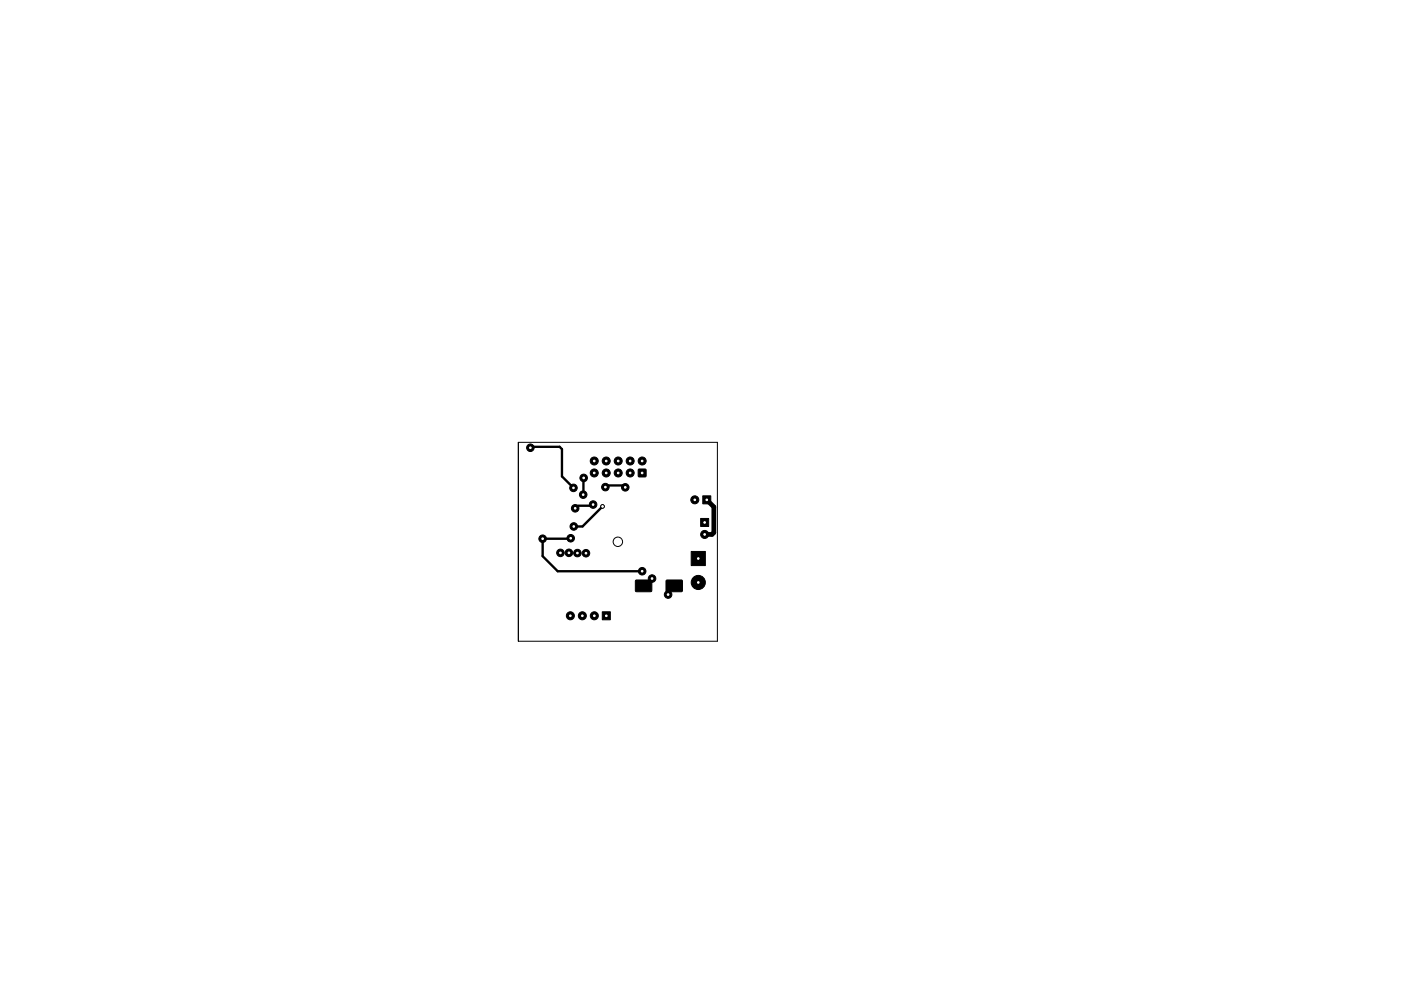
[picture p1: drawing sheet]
<svg xmlns="http://www.w3.org/2000/svg" width="297mm" height="210mm" viewBox="0 0 297 210" stroke-linecap="round" stroke-linejoin="round" font-family="sans-serif">
<g fill="none" stroke="#000" stroke-width=".21">
<path d="M109.9 93.8h42.2v42.2h-42.2z"/>
<circle cx="131" cy="114.9" r="1"/>
</g>
<g fill="#000" stroke="#000" stroke-width=".21">
<path d="M135.4 99.6h1.5v1.5h-1.5zM146.6 117h3v3h-3zM148.6 110h1.6v1.7h-1.6zM149 105.2h1.7v1.7h-1.7zM127.7 129.8h1.7v1.7h-1.7zM134.8 123.1h3.3v2.4h-3.3zM141.3 123.1h3.3v2.4h-3.3z"/>
<circle cx="112.4" cy="95" r=".8"/>
<circle cx="126" cy="97.8" r=".85"/>
<circle cx="128.5" cy="97.8" r=".85"/>
<circle cx="131.1" cy="97.8" r=".85"/>
<circle cx="133.6" cy="97.8" r=".85"/>
<circle cx="136.1" cy="97.8" r=".85"/>
<circle cx="115" cy="114.3" r=".8"/>
<circle cx="118.8" cy="117.3" r=".8"/>
<circle cx="120.6" cy="117.3" r=".8"/>
<circle cx="121" cy="114.2" r=".8"/>
<circle cx="121.6" cy="103.5" r=".8"/>
<circle cx="121.7" cy="111.7" r=".8"/>
<circle cx="122" cy="107.8" r=".8"/>
<circle cx="122.4" cy="117.3" r=".8"/>
<circle cx="123.6" cy="104.9" r=".8"/>
<circle cx="123.7" cy="101.4" r=".8"/>
<circle cx="124.2" cy="117.4" r=".8"/>
<circle cx="125.7" cy="107" r=".8"/>
<circle cx="126" cy="100.3" r=".85"/>
<circle cx="127.8" cy="107.4" r=".4"/>
<circle cx="128.3" cy="103.3" r=".8"/>
<circle cx="128.5" cy="100.3" r=".85"/>
<circle cx="131.1" cy="100.3" r=".85"/>
<circle cx="132.6" cy="103.4" r=".8"/>
<circle cx="133.6" cy="100.3" r=".85"/>
<circle cx="147.3" cy="106" r=".85"/>
<circle cx="149.4" cy="113.4" r=".85"/>
<circle cx="120.9" cy="130.6" r=".85"/>
<circle cx="123.5" cy="130.6" r=".85"/>
<circle cx="126" cy="130.6" r=".85"/>
<circle cx="136.1" cy="121.2" r=".8"/>
<circle cx="138.2" cy="122.7" r=".8"/>
<circle cx="141.7" cy="126.1" r=".8"/>
<circle cx="148.1" cy="123.6" r="1.5"/>
</g>
<path d="M112.7 94.8h6l.4 .5v5.8l2.5 2.4M120.9 114.3h-5.8v3.7l3.1 3.2h18M122.5 107.3h3M123.8 101.4l-.1 3.5M127.8 107.4l-4.3 4.3h-1.8M128.4 103.3l.3-.3h3.5l.4 .4" fill="none" stroke="#000" stroke-width=".5"/>
<path d="M121 114.2l-.1 .1M122.5 107.3l-.5 .5M125.8 107l-.3 .3M138.2 122.7l-1.4 1.5M143.3 124.2l-1.7 1.6v.3" fill="none" stroke="#000" stroke-width=".25"/>
<path d="M112.7 94.8l-.2 .2M123.7 104.9h-.1M124.1 117.4h.1" fill="none" stroke="#000" stroke-width=".3"/>
<path d="M149.9 106l1.4 1.5v5.5l-.3 .4h-1.6" fill="none" stroke="#000" stroke-width="1"/>
<g fill="#fff" stroke="#fff" stroke-width=".21">
<circle cx="121" cy="114.2" r=".17"/>
<circle cx="136.2" cy="121.2" r=".17"/>
<circle cx="115.1" cy="114.3" r=".17"/>
<circle cx="121.6" cy="103.5" r=".17"/>
<circle cx="112.5" cy="95" r=".17"/>
<circle cx="138.2" cy="122.7" r=".18"/>
<circle cx="141.6" cy="126.1" r=".17"/>
<circle cx="124.2" cy="117.4" r=".18"/>
<circle cx="122.4" cy="117.3" r=".18"/>
<circle cx="120.6" cy="117.3" r=".18"/>
<circle cx="118.8" cy="117.3" r=".18"/>
<circle cx="123.8" cy="101.4" r=".18"/>
<circle cx="123.6" cy="104.9" r=".17"/>
<circle cx="121.7" cy="111.7" r=".17"/>
<circle cx="127.8" cy="107.4" r=".17"/>
<circle cx="128.3" cy="103.3" r=".17"/>
<circle cx="132.6" cy="103.4" r=".18"/>
<circle cx="122" cy="107.8" r=".17"/>
<circle cx="125.8" cy="107" r=".18"/>
<circle cx="146.5" cy="99.4" r=".17"/>
<circle cx="115.5" cy="99.4" r=".18"/>
<circle cx="115.5" cy="130.4" r=".18"/>
<circle cx="146.5" cy="130.4" r=".18"/>
<circle cx="148" cy="118.5" r=".17"/>
<circle cx="148" cy="123.6" r=".17"/>
<circle cx="136.2" cy="100.3" r=".17"/>
<circle cx="136.2" cy="97.8" r=".17"/>
<circle cx="133.6" cy="100.3" r=".17"/>
<circle cx="133.6" cy="97.8" r=".17"/>
<circle cx="131.1" cy="100.3" r=".17"/>
<circle cx="131.1" cy="97.8" r=".17"/>
<circle cx="128.5" cy="100.3" r=".17"/>
<circle cx="128.5" cy="97.8" r=".17"/>
<circle cx="126" cy="100.3" r=".17"/>
<circle cx="126" cy="97.8" r=".17"/>
<circle cx="149.4" cy="110.8" r=".17"/>
<circle cx="149.4" cy="113.4" r=".17"/>
<circle cx="128.5" cy="130.6" r=".18"/>
<circle cx="126" cy="130.6" r=".18"/>
<circle cx="123.5" cy="130.6" r=".18"/>
<circle cx="120.9" cy="130.6" r=".18"/>
<circle cx="149.9" cy="106" r=".18"/>
<circle cx="147.3" cy="106" r=".18"/>
</g>
</svg>
